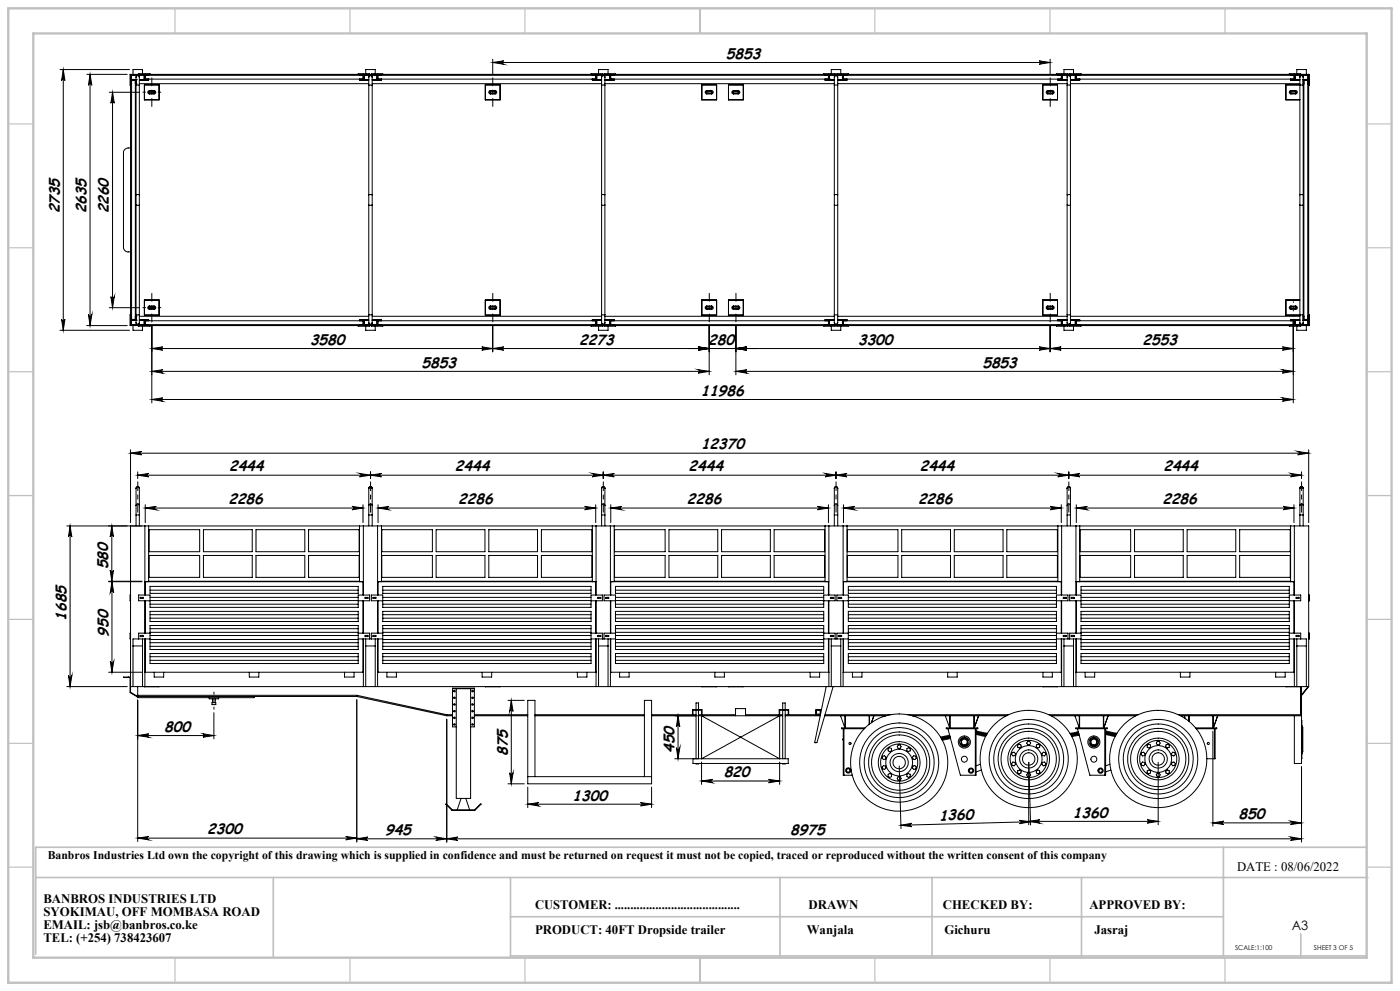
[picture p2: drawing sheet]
<svg xmlns="http://www.w3.org/2000/svg" width="420mm" height="297mm" viewBox="0 0 420 297" stroke-linecap="round" stroke-linejoin="round" font-family="sans-serif">
<defs><g id="words">
<g font-size="4.4">
<text x="217.8" y="17.6">5853</text>
<text x="17.9" y="64" transform="rotate(-90 17.9 64)">2735</text>
<text x="26" y="64" transform="rotate(-90 26 64)">2635</text>
<text x="32.7" y="64" transform="rotate(-90 32.7 64)">2260</text>
<text x="93" y="103.3">3580</text>
<text x="173.8" y="103.3">2273</text>
<text x="212.5" y="103.3">280</text>
<text x="257.4" y="103.3">3300</text>
<text x="342.8" y="103.3">2553</text>
<text x="126.5" y="110.2">5853</text>
<text x="294.7" y="110.2">5853</text>
<text x="210.2" y="118.6">11986</text>
<text x="210.3" y="134.7">12370</text>
<text x="68.7" y="141.3">2444</text>
<text x="136.5" y="141.3">2444</text>
<text x="206.6" y="141.3">2444</text>
<text x="275.9" y="141.3">2444</text>
<text x="349" y="141.3">2444</text>
<text x="68.5" y="151.2">2286</text>
<text x="137.5" y="151.2">2286</text>
<text x="206.1" y="151.2">2286</text>
<text x="275.4" y="151.2">2286</text>
<text x="348.7" y="151.2">2286</text>
<text x="32.5" y="170.7" transform="rotate(-90 32.5 170.7)">580</text>
<text x="20" y="186" transform="rotate(-90 20 186)">1685</text>
<text x="32.5" y="190.8" transform="rotate(-90 32.5 190.8)">950</text>
<text x="49.3" y="219.3">800</text>
<text x="152.3" y="226.6" transform="rotate(-90 152.3 226.6)">875</text>
<text x="202.4" y="225.6" transform="rotate(-90 202.4 225.6)">450</text>
<text x="217.1" y="233">820</text>
<text x="171.8" y="239.9">1300</text>
<text x="281.7" y="245.9" transform="rotate(-2 281.7 245.9)">1360</text>
<text x="321.9" y="245.1">1360</text>
<text x="371.6" y="245.5">850</text>
<text x="62.2" y="250.1">2300</text>
<text x="115.5" y="250.3">945</text>
<text x="237.1" y="250.3">8975</text>
</g>
<g font-size="3.9">
<text x="371.1" y="261">DATE : 08/06/2022</text>
<text x="13" y="270.7">BANBROS INDUSTRIES LTD</text>
<text x="13" y="274.6">SYOKIMAU, OFF MOMBASA ROAD</text>
<text x="160.5" y="272.6">CUSTOMER: ........................................</text>
<text x="242.5" y="272.6">DRAWN</text>
<text x="282.8" y="272.6">CHECKED BY:</text>
<text x="326.8" y="272.6">APPROVED BY:</text>
<text x="13" y="278.4">EMAIL: jsb@banbros.co.ke</text>
<text x="160.5" y="280">PRODUCT: 40FT Dropside trailer</text>
<text x="242.1" y="280">Wanjala</text>
<text x="283.3" y="280">Gichuru</text>
<text x="328.3" y="280">Jasraj</text>
<text x="387.5" y="278.9">A3</text>
<text x="13" y="282.3">TEL: (+254) 738423607</text>
</g>
<text font-size="3.5" x="14.3" y="257.5">Banbros Industries Ltd own the copyright of this drawing which is supplied in confidence and must be returned on request it must not be copied, traced or reproduced without the written consent of this company</text>
<g font-size="2">
<text x="370.5" y="284.7">SCALE:1:100</text>
<text x="394.2" y="284.7">SHEET 3 OF 5</text>
</g>
</g></defs>
<g fill="none" stroke="#000" stroke-width=".3">
<path d="M147.8 17.7v4.7M147.8 18.7h167.2M147.8 18.7l3.3-.5a.51 .51 0 0 0-.5 .5 .51 .51 0 0 0 .5 .6zM311.7 18.2l3.3 .5-3.3 .6a.51 .51 0 0 0 .5-.6 .51 .51 0 0 0-.5-.5zM315 17.7v4.7M18 20.8h20.9M19 20.8v78.2M19 20.8l.5 3.4a.49 .49 0 0 0-.5-.5 .49 .49 0 0 0-.5 .5zM26 22.3h12.2M27 22.3v75.3M27 22.3l.6 3.3a.51 .51 0 0 0-.6-.5 .51 .51 0 0 0-.5 .5zM32.8 27.7h9"/>
<path d="M33.8 27.7l.5 3.2a.51 .51 0 0 0-.5-.4 .51 .51 0 0 0-.5 .4zM33.8 27.7v64.5M39.2 22.3v75.3M39.2 25.5l-.2-3.2h353.8v3.2h-.2M39.2 24.1h.1M39.2 24v1.1h.3M39.3 25.1v-1.1h1.3v71.8h-1.3v-1.1M39.3 23.7h.1M39.4 22.5v1.3h1.4v1.3M40.6 24.1h-1.1v71.6h1.1M40.6 25.1h.2M40.8 23.8h-1.5v-1.3h4v1.4"/>
<path d="M40.8 23.1v2.5M40.8 23.1a.49 .49 0 0 1 .5-.5 .49 .49 0 0 1 .5 .5M40.8 25.1h.1M40.8 23.9h.1M40.8 25.6h1M40.8 25.6v32.8M41.6 22.3v-.2h3.4v.2M41.8 23.1v2.5M41.8 25.6v32.8M41.8 23.9h2.8M41.8 25.1h68.8M42.8 22.1v-1.3h-2.9v1.5"/>
<path d="M43.3 23.7h.1M43.3 25.4h4.4v4.5h-4.4zM43.3 25.5h4.4M43.5 22.3h1.1v.3M43.6 22.3h.1M43.6 23.7v-1.1h65.3v1.1M44.6 22.4h-1.1v1.3h65.5v-1.3h-1.2M44.6 23.7v.3h-2.8M44.8 27.1a.51 .51 0 0 0-.5 .5 .51 .51 0 0 0 .5 .5M44.8 27.4l-.2 .2 .2 .3M44.8 27.9h1.4M44.8 27.4h1.4"/>
<path d="M44.8 27.1h1.4M44.8 28.1h1.4M44.8 27.1v.3M44.8 27.9v.2M46.2 27.4l.2 .1-.2 .4M46.2 27.1a.51 .51 0 0 1 .5 .5 .51 .51 0 0 1-.5 .5M46.2 27.1v.3M46.2 27.9v.2M107.5 22.3v-.2h3.4v.2M107.8 23.7v.3h2.8M107.8 23.9h2.8M108.9 22.3h.1"/>
<path d="M109 22.3h-1.2v.3M109.2 23.7h.1M109.2 23.9v-1.4h3.9v1.4M109.7 22.1v-1.3h2.9v1.3M110.6 23.1v2.5M110.6 23.1a.51 .51 0 0 1 .5-.5 .51 .51 0 0 1 .6 .5M110.6 25.6h1.1M110.6 25.6v32.8M111.4 22.3v-.2h3.4v.2M111.7 23.1v2.5M111.7 25.6v32.8M111.7 23.9h2.7"/>
<path d="M111.7 25.1h68.8M113.1 23.7h.1M113.3 22.3h1.1v.3M113.4 22.3h.1M113.4 23.7v-1.1h65.3v1.1M114.4 22.4h-1.1v1.3h65.5v-1.3h-1.1M114.4 23.7v.3h-2.7M145.6 25.4h4.4v4.5h-4.4zM145.6 25.5h4.4M147.1 27.1a.51 .51 0 0 0-.5 .5 .51 .51 0 0 0 .5 .5M147.1 27.4l-.2 .3 .2 .2M147.1 27.9h1.4"/>
<path d="M147.1 27.4h1.4M147.1 27.1h1.4M147.1 28.1h1.4M147.1 27.1v.3M147.1 27.9v.2M148.5 27.4l.2 .2-.2 .3M148.5 27.1a.51 .51 0 0 1 .5 .5 .51 .51 0 0 1-.5 .5M148.5 27.1v.3M148.5 27.9v.2M177.3 22.3v-.2h3.4v.2M177.7 23.7v.3h2.8M177.7 23.9h2.8"/>
<path d="M178.7 22.3h.1M178.8 22.3h-1.1v.3M179 23.7h.1M179 23.9v-1.4h3.9v1.4M179.6 22.1v-1.3h2.8v1.3M180.5 23.1v2.5M180.5 23.1a.49 .49 0 0 1 .5-.5 .49 .49 0 0 1 .5 .5M180.5 25.6h1M180.5 25.6v32.8M181.2 22.3v-.2h3.4v.2M181.5 23.1v2.5M181.5 25.6v32.8"/>
<path d="M181.5 23.9h2.8M181.5 25.1h68.8M182.9 23.7h.1M183.1 22.3h1.2v.3M183.2 22.3h.1M183.2 23.7v-1.1h65.3v1.1M184.3 22.4h-1.2v1.3h65.6v-1.3h-1.2M184.3 23.7v.3h-2.8M210.5 25.4h4.5v4.5h-4.5zM210.5 25.5h4.5M212.1 27.1a.51 .51 0 0 0-.5 .5 .51 .51 0 0 0 .5 .5M212.1 27.4l-.3 .2 .3 .3"/>
<path d="M212.1 27.1v.3M212.1 27.9v.2M212.1 27.9h1.4M212.1 27.4h1.4M212.1 27.1h1.4M212.1 28.1h1.4M213.5 27.4l.2 .2-.2 .3M213.5 27.1a.51 .51 0 0 1 .5 .5 .51 .51 0 0 1-.5 .5M213.5 27.1v.3M213.5 27.9v.2M218.5 25.4h4.5v4.5h-4.5zM218.5 25.5h4.5"/>
<path d="M220.1 27.4l-.2 .2 .2 .3M220.1 27.1a.51 .51 0 0 0-.5 .5 .51 .51 0 0 0 .5 .5M220.1 27.9h1.3M220.1 27.4h1.3M220.1 27.1h1.3M220.1 28.1h1.3M220.1 27.1v.3M220.1 27.9v.2M221.4 27.4l.3 .3-.3 .2M221.4 27.1a.51 .51 0 0 1 .6 .5 .51 .51 0 0 1-.6 .5M221.4 27.1v.3M221.4 27.9v.2"/>
<path d="M247.1 22.3v-.2h3.4v.2M247.5 23.7v.3h2.8M247.5 23.9h2.8M248.5 22.3h.1M248.7 22.3h-1.2v.3M248.8 23.7h.1M248.8 23.9v-1.4h3.9v1.4M249.4 22.1v-1.3h2.8v1.3M250.3 23.1v2.5M250.3 23.1a.51 .51 0 0 1 .5-.5 .51 .51 0 0 1 .5 .5M250.3 25.6h1M250.3 25.6v32.8"/>
<path d="M251.1 22.3v-.2h3.4v.2M251.3 23.1v2.5M251.3 25.6v32.8M251.3 23.9h2.8M251.3 25.1h68.8M252.7 23.7h.1M252.9 22.3h1.2v.3M253 22.3h.1M253 23.7v-1.1h65.4v1.1M254.1 22.4h-1.2v1.3h65.6v-1.3h-1.1M254.1 23.7v.3h-2.8M312.8 25.4h4.5v4.5h-4.5z"/>
<path d="M312.8 25.5h4.5M314.4 27.4l-.3 .1 .3 .4M314.4 27.1a.51 .51 0 0 0-.5 .5 .51 .51 0 0 0 .5 .5M314.4 27.9h1.3M314.4 27.4h1.3M314.4 27.1h1.3M314.4 28.1h1.3M314.4 27.1v.3M314.4 27.9v.2M315.7 27.4l.2 .1-.2 .4M315.7 27.1a.51 .51 0 0 1 .5 .5 .51 .51 0 0 1-.5 .5M315.7 27.1v.3"/>
<path d="M315.7 27.9v.2M316.9 22.3v-.2h3.5v.2M317.4 23.7v.3h2.7M317.4 23.9h2.7M318.4 22.3h.1M318.5 22.3h-1.1v.3M318.7 23.7h.1M318.7 23.9v-1.4h3.9v1.4M319.2 22.1v-1.3h2.9v1.3M320.1 23.1v2.5M320.1 23.1a.49 .49 0 0 1 .5-.5 .49 .49 0 0 1 .5 .5M320.1 25.6h1"/>
<path d="M320.1 25.6v32.8M320.9 22.3v-.2h3.4v.2M321.1 23.1v2.5M321.1 25.6v32.8M321.1 23.9h2.8M321.1 25.1h68.9M322.6 23.7h.1M322.6 22.5v1.4M322.8 22.3h1.1v.3M322.9 22.3h.1M322.9 23.7v-1.1h65.3v1.1M323.9 22.4h-1.1v1.3h65.5v-1.3h-1.1"/>
<path d="M323.9 23.7v.3h-2.8M385.8 25.5h4.2M386.8 22.3v-.2h3.4v.2M387.2 23.7v.3h2.8M387.2 23.9h2.8M387.3 27.4l-.2 .3 .2 .2M387.3 27.1a.51 .51 0 0 0-.5 .5 .51 .51 0 0 0 .5 .5M387.3 27.9h1.4M387.3 27.4h1.4M387.3 27.1h1.4M387.3 28.1h1.4M387.3 27.1v.3"/>
<path d="M387.3 27.9v.2M388.2 22.3h.1M388.3 22.3h-1.1v.3M388.5 23.7h.1M388.5 23.9v-1.4h3.9v1.3l-1.5 .1M388.7 27.4l.2 .2-.2 .3M388.7 27.1a.51 .51 0 0 1 .5 .5 .51 .51 0 0 1-.5 .5M388.7 27.1v.3M388.7 27.9v.2M389 22.1v-1.3h2.9v1.5M390 23.1v2.5M390 23.1a.49 .49 0 0 1 .5-.5 .49 .49 0 0 1 .4 .5"/>
<path d="M390 25.6h.9M390 25.6v32.8M390 25.4h-4.2v4.5h4.2M390.9 23.1v2.5M390.9 25.6v32.8M390.9 23.9h.1M391 25.1h.1M391 23.8v1.3M391.2 24.1h1.1v71.6h-1.1M392.4 23.8h-1.4v1.3h.2M392.4 23.7h.1M392.5 25.1v-1.1h-1.3v71.8h1.3v-1.1"/>
<path d="M392.6 24.1h.1M392.6 22.3v75.3M392.6 24v1.1h-.3M39.2 44.3h-.7a1.45 1.45 0 0 0-1.5 1.5v28.3a1.45 1.45 0 0 0 1.5 1.4h.7M40.8 58.4v3.1M40.8 58.4h1M41.8 58.4v3.1M110.6 58.4v3.1M110.6 58.4h1.1M111.7 58.4v3.1M180.5 58.4v3.1M180.5 58.4h1"/>
<path d="M181.5 58.4v3.1M250.3 58.4v3.1M250.3 58.4h1M251.3 58.4v3.1M320.1 58.4v3.1M320.1 58.4h1M321.1 58.4v3.1M390 58.4v3.1M390 58.4h.9M390.9 58.4v3.1M40.8 61.5h1M40.8 61.5v32.8"/>
<path d="M41.8 61.5v32.8M110.6 61.5h1.1M110.6 61.5v32.8M111.7 61.5v32.8M180.5 61.5h1M180.5 61.5v32.8M181.5 61.5v32.8M250.3 61.5h1M250.3 61.5v32.8M251.3 61.5v32.8M320.1 61.5h1M320.1 61.5v32.8"/>
<path d="M321.1 61.5v32.8M390 61.5h.9M390 61.5v32.8M390.9 61.5v32.8M18 99h20.9M18.5 95.7a.49 .49 0 0 0 .5 .5 .49 .49 0 0 0 .5-.5l-.5 3.3zM26 97.6h12.2M26.5 94.3a.51 .51 0 0 0 .5 .5 .51 .51 0 0 0 .6-.5l-.6 3.3zM32.8 92.2h9M33.3 88.9a.51 .51 0 0 0 .5 .5 .51 .51 0 0 0 .5-.5l-.5 3.3zM39.2 94.3l-.2 3.3h353.8v-3.3h-.2M39.2 95.7h.1"/>
<path d="M39.3 96.1h.1M39.5 94.7h-.3v1.1M39.9 97.6v1.4h2.9v-1.2M40.6 94.7h.2M40.8 94.3v2.4M40.8 96.7a.49 .49 0 0 0 .5 .5 .49 .49 0 0 0 .5-.5M40.8 96h.1M40.8 94.7h.1M40.8 94.3h1M40.8 94.7v1.4h-1.4v1.3h3.9M41.6 97.6v.2h3.4v-.2M41.8 94.3v2.4"/>
<path d="M41.8 95.8h2.8v.3M41.8 96h2.8M41.8 94.8h68.8M43.3 96.1h.1M43.3 96v1.4h-4v-1.4h1.5M43.3 89.9h4.4v4.6h-4.4zM43.3 94.4h4.4M43.5 97.5v.1M43.6 96.1v1.2h65.3v-1.2M43.6 97.5v.1M44.6 97.4h-1.1v-1.3h65.5v1.3h-1.2M44.6 97.3v.2"/>
<path d="M44.8 92l-.2 .2 .2 .2M44.8 91.7a.49 .49 0 0 0-.5 .5 .49 .49 0 0 0 .5 .5M44.8 92h1.4M44.8 91.7v.3M44.8 92.4v.3M44.8 91.7h1.4M44.8 92.4h1.4M44.8 92.7h1.4M45.5 97.5v23.3M46.2 91.7a.5 .5 0 0 1 .5 .5 .5 .5 0 0 1-.5 .5M46.2 92l.2 .1-.2 .3M46.2 91.7v.3"/>
<path d="M46.2 92.4v.3M107.5 97.6v.2h3.4v-.2M107.8 97.3v.2M107.8 96h2.8M108.9 97.5v.1M109 97.5v.1M109.2 96.1h.1M109.2 96v1.4h3.9v-1.4M109.2 97.4h3.9M109.7 97.8v1.2h2.9v-1.2M110.6 94.3v2.4M110.6 96.7a.51 .51 0 0 0 .5 .5 .51 .51 0 0 0 .6-.5"/>
<path d="M110.6 94.3h1.1M110.6 95.8h-2.8v.3M111.4 97.6v.2h3.4v-.2M111.7 94.3v2.4M111.7 95.8h2.7v.3M111.7 96h2.7M111.7 94.8h68.8M113.1 96.1h.1M113.3 97.5v.1M113.4 96.1v1.2h65.3v-1.2M113.4 97.5v.1M114.4 97.4h-1.1v-1.3h65.5v1.3h-1.1"/>
<path d="M114.4 97.3v.2M145.6 89.9h4.4v4.6h-4.4zM145.6 94.4h4.4M147.1 92l-.2 .2 .2 .2M147.1 91.7a.49 .49 0 0 0-.5 .5 .49 .49 0 0 0 .5 .5M147.1 92h1.4M147.1 91.7h1.4M147.1 92.4h1.4M147.1 92.7h1.4M147.1 91.7v.3M147.1 92.4v.3M147.8 97.5v7.9"/>
<path d="M148.5 91.7a.49 .49 0 0 1 .5 .5 .49 .49 0 0 1-.5 .5M148.5 92l.2 .2-.2 .2M148.5 91.7v.3M148.5 92.4v.3M177.3 97.6v.2h3.4v-.2M177.7 97.3v.2M177.7 96h2.8M178.7 97.5v.1M178.8 97.5v.1M179 96.1h.1M179 96v1.4h4l-.1-1.4M179 97.4h3.9"/>
<path d="M179.6 97.8v1.2h2.8v-1.2M180.5 94.3v2.4M180.5 96.7a.49 .49 0 0 0 .5 .5 .49 .49 0 0 0 .5-.5M180.5 94.3h1M180.5 95.8h-2.8v.3M181.2 97.6v.2h3.4v-.2M181.5 94.3v2.4M181.5 95.8h2.8v.3M181.5 96h2.8M181.5 94.8h68.8M182.9 96.1h.1M183.1 97.5v.1"/>
<path d="M183.2 96.1v1.2h65.3v-1.2M183.2 97.5v.1M184.3 97.4h-1.2v-1.3h65.6v1.3h-1.2M184.3 97.3v.2M210.5 89.9h4.5v4.6h-4.5zM210.5 94.4h4.5M212.1 92l-.3 .2 .3 .2M212.1 91.7a.49 .49 0 0 0-.5 .5 .49 .49 0 0 0 .5 .5M212.1 91.7v.3M212.1 92.4v.3M212.1 92h1.4M212.1 91.7h1.4"/>
<path d="M212.1 92.4h1.4M212.1 92.7h1.4M212.8 97.5v14.8M213.5 91.7a.49 .49 0 0 1 .5 .5 .49 .49 0 0 1-.5 .5M213.5 92l.2 .2-.2 .2M213.5 91.7v.3M213.5 92.4v.3M218.5 89.9h4.5v4.6h-4.5zM218.5 94.4h4.5M220.1 92l-.2 .2 .2 .2M220.1 91.7a.49 .49 0 0 0-.5 .5 .49 .49 0 0 0 .5 .5M220.1 92h1.3"/>
<path d="M220.1 91.7h1.3M220.1 92.4h1.3M220.1 92.7h1.3M220.1 91.7v.3M220.1 92.4v.3M220.8 97.5v14.8M221.4 91.7a.5 .5 0 0 1 .6 .5 .5 .5 0 0 1-.6 .5M221.4 92l.3 .2-.3 .2M221.4 91.7v.3M221.4 92.4v.3M247.1 97.6v.2h3.4v-.2M247.5 97.3v.2"/>
<path d="M247.5 96h2.8M248.5 97.5v.1M248.7 97.5v.1M248.8 96.1h.1M248.8 96v1.4h4l-.1-1.4M248.8 97.4h3.9M249.4 97.8v1.2h2.8v-1.2M250.3 94.3v2.4M250.3 96.7a.51 .51 0 0 0 .5 .5 .51 .51 0 0 0 .5-.5M250.3 94.3h1M250.3 95.8h-2.8v.3M251.1 97.6v.2h3.4v-.2"/>
<path d="M251.3 94.3v2.4M251.3 95.8h2.8v.3M251.3 96h2.8M251.3 94.8h68.8M252.7 96.1h.1M252.9 97.5v.1M253 96.1v1.2h65.4v-1.2M253 97.5v.1M254.1 97.4h-1.2v-1.3h65.6v1.3h-1.1M254.1 97.3v.2M312.8 89.9h4.5v4.6h-4.5zM312.8 94.4h4.5"/>
<path d="M314.4 92l-.3 .1 .3 .3M314.4 91.7a.49 .49 0 0 0-.5 .5 .49 .49 0 0 0 .5 .5M314.4 92h1.3M314.4 91.7h1.3M314.4 92.4h1.3M314.4 92.7h1.3M314.4 91.7v.3M314.4 92.4v.3M315 97.5v7.9M315.7 91.7a.49 .49 0 0 1 .5 .5 .49 .49 0 0 1-.5 .5M315.7 92l.2 .1-.2 .3M315.7 91.7v.3"/>
<path d="M315.7 92.4v.3M316.9 97.6v.2h3.5v-.2M317.4 97.3v.2M317.4 96h2.7M318.4 97.5v.1M318.5 97.5v.1M318.7 96.1h.1M318.7 96v1.4h3.9v-1.4M319.2 97.8v1.2h2.9v-1.2M320.1 94.3v2.4M320.1 96.7a.49 .49 0 0 0 .5 .5 .49 .49 0 0 0 .5-.5M320.1 94.3h1"/>
<path d="M320.1 95.8h-2.7v.3M320.9 97.6v.2h3.4v-.2M321.1 94.3v2.4M321.1 95.8h2.8v.3M321.1 96h2.8M321.1 94.8h68.9M322.6 96.1h.1M322.6 96v1.4h-3.9M322.8 97.5v.1M322.9 96.1v1.2h65.3v-1.2M322.9 97.5v.1M323.9 97.4h-1.1v-1.3h65.5v1.3h-1.1"/>
<path d="M323.9 97.3v.2M385.8 94.4h4.2M386.8 97.6v.2h3.4v-.2M387.2 97.3v.2M387.2 96h2.8M387.3 92l-.2 .2 .2 .2M387.3 91.7a.49 .49 0 0 0-.5 .5 .49 .49 0 0 0 .5 .5M387.3 92h1.4M387.3 91.7h1.4M387.3 92.4h1.4M387.3 92.7h1.4M387.3 91.7v.3"/>
<path d="M387.3 92.4v.3M388 95.7v25.1M388.2 97.5v.1M388.3 97.5v.1M388.5 96.1h.1M388.5 96v1.4h3.9v-1.4h-1.5M388.5 97.4h3.9M388.7 91.7a.49 .49 0 0 1 .5 .5 .49 .49 0 0 1-.5 .5M388.7 92l.2 .2-.2 .2M388.7 91.7v.3M388.7 92.4v.3M390 94.3v2.4"/>
<path d="M390 96.7a.49 .49 0 0 0 .5 .5 .49 .49 0 0 0 .4-.5M390 94.3h.9M390 95.8h-2.8v.3M390 89.9h-4.2v4.6h4.2M390.9 94.3v2.4M390.9 96h.1M391 94.8h.1M391 94.7v1.3M391.2 94.7h-.2v1.4h1.4M391.9 97.6v1.4h-2.9v-1.2M392.3 94.7h.3v1.1M392.4 96.1h.1"/>
<path d="M392.6 95.7h.1M45.5 111.3l3.3-.5a.51 .51 0 0 0-.4 .5 .51 .51 0 0 0 .4 .5zM45.5 104.5h342.5M45.5 119.7h342.5M45.5 104.5l3.3-.5a.49 .49 0 0 0-.4 .5 .49 .49 0 0 0 .4 .4zM45.5 119.7l3.3-.5a.51 .51 0 0 0-.4 .5 .51 .51 0 0 0 .4 .6zM45.5 111.3h167.3M144.5 104l3.3 .5-3.3 .4a.49 .49 0 0 0 .5-.4 .49 .49 0 0 0-.5-.5zM147.8 104.5l3.3-.5a.49 .49 0 0 0-.5 .5 .49 .49 0 0 0 .5 .4zM209.4 110.8l3.4 .5-3.4 .5a.51 .51 0 0 0 .5-.5 .51 .51 0 0 0-.5-.5zM209.4 104l3.4 .5-3.4 .4a.49 .49 0 0 0 .5-.4 .49 .49 0 0 0-.5-.5zM220.8 104.5l3.2-.5a.49 .49 0 0 0-.4 .5 .49 .49 0 0 0 .4 .4z"/>
<path d="M220.8 111.3l3.2-.5a.51 .51 0 0 0-.4 .5 .51 .51 0 0 0 .4 .5zM220.8 111.3h167.2M311.7 104l3.3 .5-3.3 .4a.49 .49 0 0 0 .5-.4 .49 .49 0 0 0-.5-.5zM315 104.5l3.3-.5a.49 .49 0 0 0-.4 .5 .49 .49 0 0 0 .4 .4zM384.7 104l3.3 .5-3.3 .4a.49 .49 0 0 0 .5-.4 .49 .49 0 0 0-.5-.5zM384.7 119.2l3.3 .5-3.3 .6a.51 .51 0 0 0 .5-.6 .51 .51 0 0 0-.5-.5zM384.7 110.8l3.3 .5-3.3 .5a.51 .51 0 0 0 .5-.5 .51 .51 0 0 0-.5-.5zM39.2 134.8v21.8M39.2 135.8h353.4M39.2 135.8l3.3-.5a.51 .51 0 0 0-.5 .5 .51 .51 0 0 0 .5 .5zM389.3 135.3l3.3 .5-3.3 .5a.51 .51 0 0 0 .5-.5 .51 .51 0 0 0-.5-.5zM392.6 134.8v21.8"/>
<path d="M20 157.6h372.6v48.2M21 157.6v48.2M21 157.6l.6 3.3a.51 .51 0 0 0-.6-.5 .51 .51 0 0 0-.5 .5zM33.5 157.6v16.6M33.5 157.6l.5 3.3a.49 .49 0 0 0-.5-.5 .49 .49 0 0 0-.4 .5zM39.2 157.6v49.9l2.1 1.2h65.7l27 5.8h1.7M40.8 151.5v2.8M40.8 146.4a.5 .5 0 0 1 .6-.6 .5 .5 0 0 1 .4 .6M40.8 154.3h1M40.8 151.5a.49 .49 0 0 1 .5-.5 .49 .49 0 0 1 .5 .5M40.8 146.4a.49 .49 0 0 1 .5-.5 .49 .49 0 0 1 .5 .5M40.8 146.4v5.1"/>
<path d="M40.8 154.3v3.3M41.3 141.4v2M41.3 142.4h349.2M41.3 142.4l3.3-.5a.51 .51 0 0 0-.5 .5 .51 .51 0 0 0 .5 .5zM41.8 151.5v2.8M41.8 146.4v5.1M41.8 154.3v3.3M43.5 157.6v20.7M43.6 151.3v5.3M43.6 152.3h65.3M43.6 152.3l3.3-.5a.51 .51 0 0 0-.5 .5 .51 .51 0 0 0 .5 .5zM44.6 157.6v16.7"/>
<path d="M44.7 158.7h15.2v6.6h-15.2zM61 158.7h14.7v6.6h-14.7zM76.8 158.7h14.6v6.6h-14.6zM92.6 158.7h15.1v6.6h-15.1zM105.6 151.8l3.3 .5-3.3 .5a.51 .51 0 0 0 .5-.5 .51 .51 0 0 0-.5-.5zM107.8 157.6v16.7M107.8 141.9l3.4 .5-3.4 .5a.51 .51 0 0 0 .5-.5 .51 .51 0 0 0-.5-.5zM108.9 151.3v5.3M109 157.6v20.7M110.6 151.5v2.8M110.6 146.4a.52 .52 0 0 1 .6-.6 .52 .52 0 0 1 .5 .6M110.6 151.5a.51 .51 0 0 1 .5-.5 .51 .51 0 0 1 .6 .5"/>
<path d="M110.6 154.3h1.1M110.6 146.4a.51 .51 0 0 1 .5-.5 .51 .51 0 0 1 .6 .5M110.6 146.4v5.1M110.6 154.3v3.3M111.2 141.4v2M111.2 142.4l3.2-.5a.51 .51 0 0 0-.4 .5 .51 .51 0 0 0 .4 .5zM111.7 151.5v2.8M111.7 146.4v5.1M111.7 154.3v3.3M113.3 157.6v20.7M113.4 152.3h65.3M113.4 151.3v5.3"/>
<path d="M113.4 152.3l3.3-.5a.51 .51 0 0 0-.5 .5 .51 .51 0 0 0 .5 .5zM114.4 157.6v16.7M114.5 158.7h15.2v6.6h-15.2zM130.8 158.7h14.7v6.6h-14.7zM146.6 158.7h14.7v6.6h-14.7zM162.4 158.7h15.2v6.6h-15.2zM175.4 151.8l3.3 .5-3.3 .5a.51 .51 0 0 0 .5-.5 .51 .51 0 0 0-.5-.5zM177.7 141.9l3.3 .5-3.3 .5a.51 .51 0 0 0 .5-.5 .51 .51 0 0 0-.5-.5zM177.7 157.6v16.7M178.7 151.3v5.3M178.8 157.6v20.7M180.5 151.5v2.8"/>
<path d="M180.5 146.4a.51 .51 0 0 1 .5-.6 .51 .51 0 0 1 .5 .6M180.5 151.5a.49 .49 0 0 1 .5-.5 .49 .49 0 0 1 .5 .5M180.5 154.3h1M180.5 146.4a.49 .49 0 0 1 .5-.5 .49 .49 0 0 1 .5 .5M180.5 146.4v5.1M180.5 154.3v3.3M181 141.4v2M181 142.4l3.3-.5a.51 .51 0 0 0-.5 .5 .51 .51 0 0 0 .5 .5zM181.5 151.5v2.8M181.5 146.4v5.1M181.5 154.3v3.3M183.1 157.6v20.7"/>
<path d="M183.2 152.3h65.3M183.2 151.3v5.3M183.2 152.3l3.3-.5a.51 .51 0 0 0-.5 .5 .51 .51 0 0 0 .5 .5zM184.3 157.6v16.7M184.4 158.7h15.1v6.6h-15.1zM200.7 158.7h14.6v6.6h-14.6zM216.5 158.7h14.6v6.6h-14.6zM232.2 158.7h15.2v6.6h-15.2zM245.3 151.8l3.2 .5-3.2 .5a.51 .51 0 0 0 .4-.5 .51 .51 0 0 0-.4-.5zM247.5 157.6v16.7M247.5 141.9l3.3 .5-3.3 .5a.51 .51 0 0 0 .5-.5 .51 .51 0 0 0-.5-.5zM248.5 151.3v5.3"/>
<path d="M248.7 157.6v20.7M250.3 151.5v2.8M250.3 146.4a.52 .52 0 0 1 .5-.6 .52 .52 0 0 1 .5 .6M250.3 154.3h1M250.3 151.5a.51 .51 0 0 1 .5-.5 .51 .51 0 0 1 .5 .5M250.3 146.4a.51 .51 0 0 1 .5-.5 .51 .51 0 0 1 .5 .5M250.3 146.4v5.1M250.3 154.3v3.3M250.8 141.4v2M250.8 142.4l3.3-.5a.51 .51 0 0 0-.5 .5 .51 .51 0 0 0 .5 .5zM251.3 151.5v2.8M251.3 146.4v5.1"/>
<path d="M251.3 154.3v3.3M252.9 157.6v20.7M253 152.3l3.4-.5a.51 .51 0 0 0-.5 .5 .51 .51 0 0 0 .5 .5zM253 152.3h65.4M253 151.3v5.3M254.1 157.6v16.7M254.2 158.7h15.2v6.6h-15.2zM270.5 158.7h14.7v6.6h-14.7zM286.3 158.7h14.6v6.6h-14.6zM302 158.7h15.2v6.6h-15.2zM315.1 151.8l3.3 .5-3.3 .5a.51 .51 0 0 0 .5-.5 .51 .51 0 0 0-.5-.5zM317.3 141.9l3.3 .5-3.3 .5a.51 .51 0 0 0 .5-.5 .51 .51 0 0 0-.5-.5z"/>
<path d="M317.4 157.6v16.7M318.4 151.3v5.3M318.5 157.6v20.7M320.1 151.5v2.8M320.1 146.4a.51 .51 0 0 1 .6-.6 .51 .51 0 0 1 .4 .6M320.1 154.3h1M320.1 151.5a.49 .49 0 0 1 .5-.5 .49 .49 0 0 1 .5 .5M320.1 146.4a.49 .49 0 0 1 .5-.5 .49 .49 0 0 1 .5 .5M320.1 146.4v5.1M320.1 154.3v3.3M320.6 141.4v2M320.6 142.4l3.3-.5a.51 .51 0 0 0-.4 .5 .51 .51 0 0 0 .4 .5z"/>
<path d="M321.1 151.5v2.8M321.1 146.4v5.1M321.1 154.3v3.3M322.8 157.6v20.7M322.9 152.3l3.3-.5a.51 .51 0 0 0-.5 .5 .51 .51 0 0 0 .5 .5zM322.9 152.3h65.3M322.9 151.3v5.3M323.9 157.6v16.7M324 158.7h15.2v6.6h-15.2zM340.4 158.7h14.6v6.6h-14.6zM356.1 158.7h14.6v6.6h-14.6zM371.9 158.7h15.2v6.6h-15.2z"/>
<path d="M384.9 151.8l3.3 .5-3.3 .5a.51 .51 0 0 0 .5-.5 .51 .51 0 0 0-.5-.5zM387.2 157.6v16.7M387.2 141.9l3.3 .5-3.3 .5a.51 .51 0 0 0 .4-.5 .51 .51 0 0 0-.4-.5zM388.2 151.3v5.3M388.3 157.6v20.7M390 151.5v2.8M390 146.4a.51 .51 0 0 1 .5-.6 .51 .51 0 0 1 .4 .6M390 154.3h.9M390 151.5a.49 .49 0 0 1 .5-.5 .49 .49 0 0 1 .4 .5M390 146.4a.49 .49 0 0 1 .5-.5 .49 .49 0 0 1 .4 .5M390 146.4v5.1M390 154.3v3.3"/>
<path d="M390.5 141.4v2M390.9 151.5v2.8M390.9 146.4v5.1M390.9 154.3v3.3M32.6 174.2h10M32.6 174.3h10M33.1 170.9a.49 .49 0 0 0 .4 .5 .49 .49 0 0 0 .5-.5l-.5 3.3zM33.6 174.3l.5 3.3a.51 .51 0 0 0-.5-.4 .51 .51 0 0 0-.5 .4zM33.6 174.3v27.2M39.2 178.3v1.8M42.1 179h.8l.1 .2-.9 .1zM43.5 174.3h1.1"/>
<path d="M43.6 178.3v-4h65.3v4M44.6 174.2h63.2M44.7 166.5h15.2v6.5h-15.2zM45 179h62.5M45 175.8h62.5v2h-62.5zM45 180h62.5M45 176.9h62.5M61 166.5h14.7v6.5h-14.7zM76.8 166.5h14.6v6.5h-14.6zM92.6 166.5h15.1v6.5h-15.1zM107.8 174.3h1.2M109.5 179.1l.9-.1 .1 .2-1 .1z"/>
<path d="M111.8 179.1l1-.1 .1 .3h-1zM113.3 174.3h1.1M113.4 178.3v-4h65.3v4M114.4 174.2h63.3M114.5 166.5h15.2v6.5h-15.2zM114.8 179h62.5M114.8 175.8h62.5v2h-62.5zM114.8 180h62.5M114.8 176.9h62.5M130.8 166.5h14.7v6.5h-14.7zM146.6 166.5h14.7v6.5h-14.7zM162.4 166.5h15.2v6.5h-15.2z"/>
<path d="M177.7 174.3h1.1M179.3 179.1l.9-.1 .1 .3h-.9zM181.7 179.1l1 .1-.1 .1h-.9zM183.1 174.3h1.2M183.2 178.3v-4h65.3v4M184.3 174.2h63.2M184.4 166.5h15.1v6.5h-15.1zM184.6 179h62.5M184.6 175.8h62.5v2h-62.5zM184.6 180h62.5M184.6 176.9h62.5M200.7 166.5h14.6v6.5h-14.6z"/>
<path d="M216.5 166.5h14.6v6.5h-14.6zM232.2 166.5h15.2v6.5h-15.2zM247.5 174.3h1.2M249.1 179.1l.9-.1 .2 .2-1 .1zM251.5 179h.9l.1 .2-1 .1zM252.9 174.3h1.2M253 178.3v-4h65.4v4M254.1 174.2h63.3M254.2 166.5h15.2v6.5h-15.2zM254.5 179h62.4M254.5 175.8h62.4v2h-62.4zM254.5 180h62.4"/>
<path d="M254.5 176.9h62.4M270.5 166.5h14.7v6.5h-14.7zM286.3 166.5h14.6v6.5h-14.6zM302 166.5h15.2v6.5h-15.2zM317.4 174.3h1.1M318.9 179.1l1-.1 .1 .3h-1zM321.3 179.1l1-.1v.3h-.9zM322.8 174.3h1.1M322.9 178.3v-4h65.3v4M323.9 174.2h63.3M324 166.5h15.2v6.5h-15.2zM324.3 179h62.5"/>
<path d="M324.3 175.8h62.5v2h-62.5zM324.3 180h62.5M324.3 176.9h62.5M340.4 166.5h14.6v6.5h-14.6zM356.1 166.5h14.6v6.5h-14.6zM371.9 166.5h15.2v6.5h-15.2zM387.2 174.3h1.1M388.8 179.1l1 .1-.1 .1h-.9zM392.6 178.3h.2v1.8h-.2M33.1 198.2a.51 .51 0 0 0 .5 .5 .51 .51 0 0 0 .5-.5l-.5 3.3zM39.2 189.8v1.7M39.9 193.6h2.9"/>
<path d="M42.1 190.5l.8-.1 .1 .3-.9 .1zM42.8 191.5v14.3M43.5 180.1v9.7M43.5 191.5v14.3M43.6 180.1v9.7M43.6 191.5v10M45 180.1h-3.4v-1.8h3.4v3.7h62.5v-3.7h3.4v1.8h-3.4M45 189.8h-3.4v1.7M45 190.5h62.5M45 183.2h62.5v3.1h-62.5zM45 195.9h62.5v3h-62.5zM45 197.9h62.5"/>
<path d="M45 191.7h62.5v3h-62.5zM45 193.7h62.5M45 189.5h62.5M45 188.4h62.5M45 185.3h62.5M45 192.6h62.5M45 181.1h62.5M45 196.8h62.5M45 184.2h62.5M107.5 189.8h3.4v1.7M108.9 180.1v9.7M108.9 191.5v10"/>
<path d="M109 180.1v9.7M109 191.5v14.3M109.5 190.5l.8-.1 .2 .3-1 .1zM109.7 193.6h2.9M109.7 191.5v14.3M111.8 190.5l.9-.1 .2 .3-1 .1zM112.6 191.5v14.3M113.3 180.1v9.7M113.3 191.5v14.3M113.4 180.1v9.7M113.4 191.5v10M114.8 180.1h-3.4v-1.8h3.4v3.7h62.5v-3.7h3.4v1.8h-3.4"/>
<path d="M114.8 189.8h-3.4v1.7M114.8 190.5h62.5M114.8 183.2h62.5v3.1h-62.5zM114.8 195.9h62.5v3h-62.5zM114.8 197.9h62.5M114.8 191.7h62.5v3h-62.5zM114.8 193.7h62.5M114.8 189.5h62.5M114.8 188.4h62.5M114.8 185.3h62.5M114.8 192.6h62.5M114.8 181.1h62.5"/>
<path d="M114.8 196.8h62.5M114.8 184.2h62.5M177.3 189.8h3.4v1.7M178.7 180.1v9.7M178.7 191.5v10M178.8 180.1v9.7M178.8 191.5v14.3M179.3 190.5l.9-.1 .1 .3-.9 .1zM179.6 193.6h2.8M179.6 191.5v14.3M181.7 190.5l.8-.1 .2 .2-.1 .2h-.9zM182.4 191.5v14.3"/>
<path d="M183.1 180.1v9.7M183.1 191.5v14.3M183.2 180.1v9.7M183.2 191.5v10M184.6 180.1h-3.4v-1.8h3.4v3.7h62.5v-3.7h3.4v1.8h-3.4M184.6 189.8h-3.4v1.7M184.6 190.5h62.5M184.6 183.2h62.5v3.1h-62.5zM184.6 195.9h62.5v3h-62.5zM184.6 197.9h62.5M184.6 191.7h62.5v3h-62.5zM184.6 193.7h62.5"/>
<path d="M184.6 189.5h62.5M184.6 188.4h62.5M184.6 185.3h62.5M184.6 192.6h62.5M184.6 181.1h62.5M184.6 196.8h62.5M184.6 184.2h62.5M247.1 189.8h3.4v1.7M248.5 180.1v9.7M248.5 191.5v10M248.7 180.1v9.7M248.7 191.5v14.3"/>
<path d="M249.1 190.5l.9-.1 .2 .3-1 .1zM249.4 193.6h2.8M249.4 191.5v14.3M251.5 190.5l.8-.1 .2 .3-1 .1zM252.2 191.5v14.3M252.9 180.1v9.7M252.9 191.5v14.3M253 180.1v9.7M253 191.5v10M254.5 180.1h-3.4v-1.8h3.4v3.7h62.4v-3.7h3.5v1.8h-3.5M254.5 189.8h-3.4v1.7M254.5 190.5h62.4"/>
<path d="M254.5 183.2h62.4v3.1h-62.4zM254.5 195.9h62.4v3h-62.4zM254.5 197.9h62.4M254.5 191.7h62.4v3h-62.4zM254.5 193.7h62.4M254.5 189.5h62.4M254.5 188.4h62.4M254.5 185.3h62.4M254.5 192.6h62.4M254.5 181.1h62.4M254.5 196.8h62.4M254.5 184.2h62.4"/>
<path d="M316.9 189.8h3.5v1.7M318.4 180.1v9.7M318.4 191.5v10M318.5 180.1v9.7M318.5 191.5v14.3M318.9 190.5l.9-.1 .2 .3-1 .1zM319.2 193.6h2.9M319.2 191.5v14.3M321.3 190.5l.9-.1 .1 .3-.9 .1zM322.1 191.5v14.3M322.8 180.1v9.7M322.8 191.5v14.3"/>
<path d="M322.9 180.1v9.7M322.9 191.5v10M324.3 180.1h-3.4v-1.8h3.4v3.7h62.5v-3.7h3.4v1.8h-3.4M324.3 189.8h-3.4v1.7M324.3 183.2h62.5v3.1h-62.5zM324.3 191.7h62.5v3h-62.5zM324.3 195.9h62.5v3h-62.5zM324.3 190.5h62.5M324.3 197.9h62.5M324.3 193.7h62.5M324.3 189.5h62.5M324.3 188.4h62.5"/>
<path d="M324.3 185.3h62.5M324.3 192.6h62.5M324.3 181.1h62.5M324.3 196.8h62.5M324.3 184.2h62.5M386.8 189.8h3.4v1.7M388.2 180.1v9.7M388.2 191.5v10M388.3 180.1v9.7M388.3 191.5v14.3M388.8 190.5l.8-.1 .2 .2-.1 .2h-.9zM389 193.6h2.9"/>
<path d="M389 191.5v14.3M392.6 189.8h.2v1.7h-.2M20 205.8h18.2M20.5 202.5a.51 .51 0 0 0 .5 .4 .51 .51 0 0 0 .6-.4l-.6 3.3zM32.6 201.5h10M38.5 202.9h-1.5l1.5 .2M38.5 203.1h.5v4.5l2.3 1.3M38.5 202.9h.7M38.5 202.9v.2M39.2 205.8h353.4M39.9 205.8v-14.3h5.1v-4h62.5v4h7.3v-4h62.5v4h7.3v-4h62.5v4h7.4v-4h62.4v4h7.4v-4h62.5v4h5.1v14.3M41.3 205.8v3.3h34.9v-.4"/>
<path d="M41.3 208.4h65.8l27 5.8h1.6M41.3 209.7v42.5M43.3 205.8h.1M43.5 201.5h65.5M46.2 201.5v1.4h2.9v-1.4M47.6 205.8h.1M47.7 205.8h.1M60.9 219.9l3.3 .5-3.3 .5a.51 .51 0 0 0 .5-.5 .51 .51 0 0 0-.5-.5zM62.8 209.1v.3h2.8v-.3M63.6 210.6h1.1v.6h-1.1zM63.7 209.4v1.2M64.2 213.6v7.8"/>
<path d="M64.6 209.4v1.2M74.8 201.5v1.4h2.8v-1.4M103.4 201.5v1.4h2.8v-1.4M107 209.7v42.7M113.3 201.5h65.5M116.1 201.5v1.4h2.8v-1.4M134 215.5v36.9M135.7 206.4h6.6M136.9 217.8h-1.2v-11.6h6.6v11.6h-1.1M136.9 206.4v32.9h4.3v-32.9M142.3 214.5h16M142.3 214.2h16"/>
<path d="M144.6 201.5v1.4h2.9v-1.4M145.6 205.8h.1M145.7 205.8h.1M149.9 205.8h.1M150 205.8h.1M152.4 209.9h4.9M153.4 209.9v25M153.4 209.9l.5 3.3a.51 .51 0 0 0-.5-.5 .51 .51 0 0 0-.5 .5zM160.5 214.5h32.8M160.5 214.2h32.8M173.2 201.5v1.4h2.9v-1.4M183.1 201.5h65.6"/>
<path d="M185.9 201.5v1.4h2.8v-1.4M195.5 214.5h13.9M195.5 214.2h13.3M203.4 214.5v12.9M203.4 214.5l.5 3.3a.51 .51 0 0 0-.5-.5 .51 .51 0 0 0-.5 .5zM207.8 212.7h2.8v1.4l-.1-1.3h-2.6l-.1 1.3zM208.8 212.7v-2h.7v2M208.8 212.8v14.6M209.5 214.5h25.3M209.5 212.8v14.6M209.5 214.2h11.2M210.5 214.5l11.7 6.4-11.7 6.5z"/>
<path d="M210.5 205.8h.1M210.7 205.8h.1M214.5 201.5v1.4h2.8v-1.4M214.8 205.8h.1M215 205.8h.1M218.5 205.8h.1M218.7 205.8h.1M220.7 214.5v-2.1h3v2.1M222.8 205.8h.1M223 205.8h.1M223.7 214.2h11.1M233.8 212.7h2.8v1.4l-.1-1.3h-2.6l-.1 1.3z"/>
<path d="M234.8 212.7v-2h.7v2M234.8 212.8v14.6M235.5 214.5h10.6M235.5 212.8v14.6M235.5 214.2h10.6l-1.6 8.4M243 201.5v1.4h2.9v-1.4M244.9 212.8h1.2v1.2h-1.2zM247.4 214.5h18.3M247.5 214.2h19.8M247.9 205.8l-1.7 8.2v-1.3h-1.4v1.5M249.9 205.8l-4.8 16.8h-.6M252.2 214.5l1.3 3.7v-3.7"/>
<path d="M252.9 201.5h65.6M253 218.4v13.9h2.7M253.2 218.4v13.9M253.6 214.5v3.7M255.7 201.5v1.4h2.9v-1.4M259.5 218.2h-7v.2h6.8M260.7 214.5v2.6M260.8 214.5v2.5M262.1 214.5l-.7 2.1M262.2 214.5l-.8 2.1M272.2 214.2h30.4M273.8 214.5h28.1"/>
<path d="M283.6 214.5l1.3 3.7v-3.7M283.9 218.2h9.4v.2h-9.4zM284.3 201.5v1.4h2.9v-1.4M284.4 218.4l3.7 13.9h4.7v-13.9M285 214.5v3.7M292.2 214.5v3.7M292.3 214.5v3.7l1.3-3.7M292.6 218.4v13.9M292.8 219.7l3 .7M292.8 219.4l3.3 .7M292.8 219l3.4 .8M312.8 205.8h.1"/>
<path d="M312.9 201.5v1.4h2.8v-1.4M313 205.8h.1M314.6 214.2h26.9M315.3 214.5h25.4M317.1 205.8h.1M317.3 205.8h.1M322.5 214.5l1.3 3.7v-3.7M322.8 218.2h9.4v.2h-9.4zM322.8 201.5h65.5M323.3 218.4l3.7 13.9h4.7v-13.9M323.5 219.3l-2.5 .5M323.6 219.6l-2.4 .5"/>
<path d="M323.7 220l-2.3 .4M323.9 214.5v3.7M325.5 201.5v1.4h2.9v-1.4M331 214.5v3.7M331.1 214.5v3.7l1.4-3.7M331.4 218.4v13.9M331.7 219.7l3 .7zM331.7 219.4l3.2 .7zM331.7 219l3.4 .8M354.1 201.5v1.4h2.9v-1.4M354.2 214.5h36.3M355.3 214.5l.3 .9"/>
<path d="M356.6 214.5v1.6M356.8 214.5v1.7M358.7 218.2h6.3v.2h-6.1M363.9 214.5v3.7M363.9 219.1v28.5M364 214.5v3.7l1.3-3.7M364.3 218.4v9M364.5 218.4v9h-2.4M382.7 201.5v1.4h2.9v-1.4M385.8 205.8h.1M385.9 205.8h.1M390.1 205.8h.1"/>
<path d="M390.2 205.8v8.4M390.3 205.8v8.4h-36.8M390.5 205.8v2.4M390.5 216l.1 1.4 .2 .7v7.1l-.3 2.2M390.5 217.4l.2 .7v7.1l-.2 .8M392.4 205.8l-2.1 2.6M392.6 205.8l-2.1 2.7v20.3h-2.2v-14.3M41.3 220.4h22.9M41.3 220.4l3.3-.5a.51 .51 0 0 0-.5 .5 .51 .51 0 0 0 .5 .5zM138.3 239.3l-1.1 3.4M139.7 239.3l1.2 3.4M152.4 234.9h4.9"/>
<path d="M152.9 231.6a.51 .51 0 0 0 .5 .5 .51 .51 0 0 0 .5-.5l-.5 3.3zM158.3 232.8h37.2M158.3 235.9v6.1M160.5 232.8v-22.9h-2.2v25h37.2v-25h-2.2v22.9M195.5 235.9v6.1M202.4 227.4h34.1v1.4h-28.6v-1.4M202.9 224.1a.51 .51 0 0 0 .5 .5 .51 .51 0 0 0 .5-.5l-.5 3.3zM208.8 228.8h.7M210.5 228.4v6.7M210.5 234.1h23.4M210.5 234.1l3.2-.5a.51 .51 0 0 0-.4 .5 .51 .51 0 0 0 .4 .5zM222.2 220.9l11.7-6.4v12.9z"/>
<path d="M230.6 233.6l3.3 .5-3.3 .5a.51 .51 0 0 0 .5-.5 .51 .51 0 0 0-.5-.5zM233.9 228.4v6.7M234.8 228.8h.7M244.5 222.6h.1M253 221.3v.5M264.8 226.6l.6-.1 .4 .4-.2 .6-.6 .1-.4-.4zM265 229.4l.6 .2 .2 .5-.4 .5-.6-.1-.2-.6zM266.4 224.4l.5-.3 .5 .2 .1 .6-.5 .4-.5-.3zM266.5 232.1l.5-.3 .5 .4-.1 .6-.5 .2-.5-.3zM269.5 223.3h.6l.2 .5-.2 .5h-.6l-.3-.5zM269.5 232.8h.6l.2 .5-.2 .5h-.6l-.3-.5zM269.8 229.5l.5 18.9"/>
<path d="M272 232.2l.5-.4 .5 .3 .1 .6-.5 .3-.5-.2zM272.1 224.3l.5-.2 .5 .3-.1 .6-.5 .3-.5-.4zM273.9 229.6l.6-.2 .4 .5-.2 .6-.6 .1-.4-.5zM274.1 226.5l.6 .1 .2 .6-.4 .4-.6-.1-.2-.6zM284.9 220.3l-2.7 .6M285 220.7l-2.6 .5M285.1 221l-2.6 .5M285.2 221.3l-2.5 .6M288.6 221.5a1.18 1.18 0 0 1 1.7 .3v1.2a1.14 1.14 0 0 1-2 0v-1.2zM292.8 220.1l2.9 .6M294.1 229.1l-1.3 .4M294.4 230.8l-1.6 .5"/>
<path d="M303.7 225.6l.5-.2 .5 .5-.2 .5-.6 .2-.4-.5zM303.9 228.4l.6 .1 .2 .6-.5 .4-.5-.1-.2-.6zM305.3 223.4l.5-.4 .5 .3 .1 .5-.5 .4-.6-.3zM305.3 231l.6-.3 .5 .4-.1 .6-.5 .2-.5-.3zM308.3 231.7h.6l.3 .5-.3 .6h-.6l-.3-.6zM308.3 222.2h.6l.3 .5-.3 .5h-.6l-.3-.5zM310.9 231.1l.5-.4 .5 .3 .1 .6-.5 .3-.6-.2zM310.9 223.3l.6-.3 .5 .4-.1 .5-.5 .3-.5-.4zM312.7 228.5l.6-.1 .4 .4-.2 .6-.5 .1-.4-.4zM313 225.4l.5 .2 .2 .5-.4 .5-.6-.2-.1-.5zM323.7 220.3l-2.1 .5M327.2 221.7a1.17 1.17 0 0 1 2 .1v1.2a1.17 1.17 0 0 1-2.1 0z"/>
<path d="M331.7 220.1l2.8 .6M333 229.1l-1.3 .4M333.3 230.8l-1.6 .5M342.3 228.8l.5-.4 .5 .1 .2 .6-.4 .4-.6-.1zM342.5 225.6l.6-.2 .4 .5-.2 .5-.5 .2-.5-.5zM344.1 223.4l.5-.4 .5 .3 .1 .5-.5 .4-.5-.3zM344.2 231l.5-.3 .5 .4-.1 .6-.5 .2-.5-.3zM347.2 231.7h.6l.3 .5-.3 .6h-.6l-.3-.6zM347.2 222.2h.6l.3 .5-.3 .5h-.6l-.3-.5zM347.5 228.5v18.7M349.7 231.1l.5-.4 .6 .3v.6l-.5 .3-.5-.2zM349.8 223.3l.5-.3 .5 .4v.5l-.6 .3-.5-.4z"/>
<path d="M351.6 228.5l.6-.1 .4 .4-.2 .6-.6 .1-.4-.4zM351.8 225.4l.6 .2 .2 .5-.4 .5-.6-.2-.2-.5zM390.5 223h.2M390.5 220.4h.2M390.5 229.8v22.6M41.3 251.2h65.7M41.3 251.2l3.3-.5a.51 .51 0 0 0-.5 .5 .51 .51 0 0 0 .5 .5zM103.7 250.7l3.3 .5-3.3 .5a.51 .51 0 0 0 .5-.5 .51 .51 0 0 0-.5-.5zM107 251.4l3.3-.5a.51 .51 0 0 0-.5 .5 .51 .51 0 0 0 .5 .5zM107 251.4h283.5M130.7 250.9l3.3 .5-3.3 .5a.51 .51 0 0 0 .5-.5 .51 .51 0 0 0-.5-.5zM133.7 241h.2l1.8 1.7h6.7l1.7-1.7h.3l-1.9 1.9h-6.9z"/>
<path d="M134 251.4l3.3-.5a.51 .51 0 0 0-.5 .5 .51 .51 0 0 0 .5 .5zM158.3 241l3.3-.5a.51 .51 0 0 0-.5 .5 .51 .51 0 0 0 .5 .5zM158.3 241h37.2M192.2 240.5l3.3 .5-3.3 .5a.51 .51 0 0 0 .5-.5 .51 .51 0 0 0-.5-.5zM270.3 247.3l3.2-.6a.51 .51 0 0 0-.4 .6 .51 .51 0 0 0 .5 .5zM305.8 245.8l3.3 .5-3.2 .6a.51 .51 0 0 0 .4-.6 .51 .51 0 0 0-.5-.5zM308.6 246.2l3.3-.5a.51 .51 0 0 0-.5 .5 .51 .51 0 0 0 .5 .5zM308.6 247.2v-18.7l.6 18.8M308.6 246.2h38.9M309.1 246.3l-38.8 1M344.2 245.7l3.3 .5-3.3 .5a.51 .51 0 0 0 .4-.5 .51 .51 0 0 0-.4-.5zM363.9 246.6h26.6"/>
<path d="M363.9 246.6l3.3-.5a.51 .51 0 0 0-.5 .5 .51 .51 0 0 0 .5 .5zM387.2 246.1l3.3 .5-3.3 .5a.51 .51 0 0 0 .4-.5 .51 .51 0 0 0-.4-.5zM387.2 250.9l3.3 .5-3.3 .5a.51 .51 0 0 0 .4-.5 .51 .51 0 0 0-.4-.5z"/>
<circle cx="136.3" cy="213.1" r=".22"/>
<circle cx="136.3" cy="217.1" r=".22"/>
<circle cx="136.3" cy="211.1" r=".22"/>
<circle cx="136.3" cy="207.1" r=".24"/>
<circle cx="136.3" cy="209.1" r=".24"/>
<circle cx="136.3" cy="215.1" r=".24"/>
<circle cx="141.7" cy="211.1" r=".23"/>
<circle cx="141.7" cy="213.1" r=".23"/>
<circle cx="141.7" cy="217.1" r=".22"/>
<circle cx="141.7" cy="215.1" r=".22"/>
<circle cx="141.7" cy="209.1" r=".22"/>
<circle cx="141.7" cy="207.1" r=".22"/>
<circle cx="254.5" cy="230.9" r=".78"/>
<circle cx="254.5" cy="230.9" r=".51"/>
<circle cx="255" cy="222.8" r=".31"/>
<circle cx="269.7" cy="228.5" r="6.3"/>
<circle cx="269.7" cy="228.5" r="5.6"/>
<circle cx="269.7" cy="228.5" r="2.73"/>
<circle cx="269.7" cy="228.5" r="9.2"/>
<circle cx="269.8" cy="228.5" r="11.9"/>
<circle cx="269.8" cy="228.6" r="8.3"/>
<circle cx="269.8" cy="228.6" r="4"/>
<circle cx="269.8" cy="228.6" r="1.86"/>
<circle cx="269.8" cy="228.5" r="10.5"/>
<circle cx="269.8" cy="228.5" r="14.6"/>
<circle cx="289.3" cy="222.4" r="1.81"/>
<circle cx="289.3" cy="222.4" r=".86"/>
<circle cx="289.3" cy="222.4" r="1.43"/>
<circle cx="289.3" cy="227.5" r=".88"/>
<circle cx="291.3" cy="231" r=".79"/>
<circle cx="291.3" cy="231" r=".52"/>
<circle cx="308.6" cy="227.5" r="14.6"/>
<circle cx="308.6" cy="227.5" r="10.5"/>
<circle cx="308.6" cy="227.5" r="8.3"/>
<circle cx="308.6" cy="227.5" r="11.9"/>
<circle cx="308.6" cy="227.4" r="4"/>
<circle cx="308.6" cy="227.5" r="1.85"/>
<circle cx="308.6" cy="227.5" r="9.2"/>
<circle cx="308.6" cy="227.5" r="5.6"/>
<circle cx="308.6" cy="227.5" r="6.3"/>
<circle cx="308.6" cy="227.5" r="2.72"/>
<circle cx="328.2" cy="222.4" r="1.43"/>
<circle cx="328.2" cy="227.5" r=".89"/>
<circle cx="328.2" cy="222.4" r=".85"/>
<circle cx="328.2" cy="222.4" r="1.81"/>
<circle cx="330.2" cy="231" r=".52"/>
<circle cx="330.2" cy="231" r=".78"/>
<circle cx="347.5" cy="227.5" r="9.2"/>
<circle cx="347.5" cy="227.5" r="5.6"/>
<circle cx="347.5" cy="227.5" r="6.3"/>
<circle cx="347.5" cy="227.5" r="2.72"/>
<circle cx="347.5" cy="227.5" r="8.3"/>
<circle cx="347.5" cy="227.5" r="11.9"/>
<circle cx="347.5" cy="227.5" r="4"/>
<circle cx="347.5" cy="227.5" r="1.86"/>
<circle cx="347.5" cy="227.5" r="14.6"/>
<circle cx="347.5" cy="227.5" r="10.5"/>
<circle cx="362.5" cy="222.8" r=".3"/>
</g>
<path d="M42.9 27.6h5.3M42.9 92.2h5.3" fill="none" stroke="#000" stroke-width=".3" stroke-dasharray="15.2 1.3 1.3 1.3" stroke-dashoffset="14.5"/>
<path d="M45.6 31.9v-8.6M147.8 31.9v-8.6M315.1 31.9v-8.6M45.6 96.5v-8.6M147.8 96.5v-8.6M212.8 96.5v-8.6M220.8 96.5v-8.6M315.1 96.5v-8.6" fill="none" stroke="#000" stroke-width=".3" stroke-dasharray="15.2 1.3 1.3 1.3" stroke-dashoffset="12.9"/>
<path d="M388 94.7v-4.3" fill="none" stroke="#000" stroke-width=".3" stroke-dasharray="15.2 1.3 1.3 1.3" stroke-dashoffset="15"/>
<path d="M41.3 153.5v-9.1M111.2 153.5v-9.1M181 153.5v-9.1M250.8 153.5v-9.1M320.7 153.5v-9.1M390.5 153.5v-9.1" fill="none" stroke="#000" stroke-width=".3" stroke-dasharray="15.2 1.3 1.3 1.3" stroke-dashoffset="12.6"/>
<path d="M64.2 212.6v-5.2" fill="none" stroke="#000" stroke-width=".3" stroke-dasharray="15.2 1.3 1.3 1.3" stroke-dashoffset="14.6"/>
<g fill="none" stroke="#c0c0c0" stroke-width=".35">
<path d="M52.5 2.5v7.5M105 2.5v7.5M157.5 2.5v7.5M210 2.5v7.5M262.5 2.5v7.5M315 2.5v7.5M367.5 2.5v7.5M2.5 37.1h7.5M410 37.1h7.5M2.5 74.3h7.5M410 74.3h7.5M2.5 111.4h7.5"/>
<path d="M410 111.4h7.5M2.5 148.5h7.5M410 148.5h7.5M2.5 185.6h7.5M410 185.6h7.5M2.5 222.8h7.5M410 222.8h7.5M2.5 259.9h7.5M410 259.9h7.5M52.5 287v7.5M105 287v7.5M157.5 287v7.5"/>
<path d="M210 287v7.5M262.5 287v7.5M315 287v7.5M367.5 287v7.5"/>
</g>
<path d="M367 253.9v32.6M409.9 253.9h-399.2v32.1M10.7 263h399.7M82 263v24M153.1 263v23.5h256.8M153.1 274.7h213.9M234 263v24M279.6 263v23.5M324.4 263v23.5M390.2 279.9v6.9" fill="none" stroke="#c0c0c0" stroke-width=".5"/>
<path d="M2.5 2.5h415v292h-415zM10 10h400v277h-400z" fill="none" stroke="#c0c0c0" stroke-width=".7"/>
<g fill="#000">
<path d="M19 20.8l.5 3.4a.49 .49 0 0 0-.5-.5 .49 .49 0 0 0-.5 .5zM18.5 95.7a.49 .49 0 0 0 .5 .5 .49 .49 0 0 0 .5-.5l-.5 3.3z"/>
<path d="M389.3 135.3l3.3 .5-3.3 .5a.51 .51 0 0 0 .5-.5 .51 .51 0 0 0-.5-.5zM39.2 135.8l3.3-.5a.51 .51 0 0 0-.5 .5 .51 .51 0 0 0 .5 .5zM130.7 250.9l3.3 .5-3.3 .5a.51 .51 0 0 0 .5-.5 .51 .51 0 0 0-.5-.5zM107 251.4l3.3-.5a.51 .51 0 0 0-.5 .5 .51 .51 0 0 0 .5 .5zM192.2 240.5l3.3 .5-3.3 .5a.51 .51 0 0 0 .5-.5 .51 .51 0 0 0-.5-.5zM158.3 241l3.3-.5a.51 .51 0 0 0-.5 .5 .51 .51 0 0 0 .5 .5zM384.7 110.8l3.3 .5-3.3 .5a.51 .51 0 0 0 .5-.5 .51 .51 0 0 0-.5-.5zM220.8 111.3l3.2-.5a.51 .51 0 0 0-.4 .5 .51 .51 0 0 0 .4 .5zM209.4 110.8l3.4 .5-3.4 .5a.51 .51 0 0 0 .5-.5 .51 .51 0 0 0-.5-.5zM45.5 111.3l3.3-.5a.51 .51 0 0 0-.4 .5 .51 .51 0 0 0 .4 .5z"/>
<path d="M41.3 142.4l3.3-.5a.51 .51 0 0 0-.5 .5 .51 .51 0 0 0 .5 .5zM107.8 141.9l3.4 .5-3.4 .5a.51 .51 0 0 0 .5-.5 .51 .51 0 0 0-.5-.5zM111.2 142.4l3.2-.5a.51 .51 0 0 0-.4 .5 .51 .51 0 0 0 .4 .5zM177.7 141.9l3.3 .5-3.3 .5a.51 .51 0 0 0 .5-.5 .51 .51 0 0 0-.5-.5zM181 142.4l3.3-.5a.51 .51 0 0 0-.5 .5 .51 .51 0 0 0 .5 .5zM247.5 141.9l3.3 .5-3.3 .5a.51 .51 0 0 0 .5-.5 .51 .51 0 0 0-.5-.5zM250.8 142.4l3.3-.5a.51 .51 0 0 0-.5 .5 .51 .51 0 0 0 .5 .5zM317.3 141.9l3.3 .5-3.3 .5a.51 .51 0 0 0 .5-.5 .51 .51 0 0 0-.5-.5zM320.6 142.4l3.3-.5a.51 .51 0 0 0-.4 .5 .51 .51 0 0 0 .4 .5zM387.2 141.9l3.3 .5-3.3 .5a.51 .51 0 0 0 .4-.5 .51 .51 0 0 0-.4-.5zM43.6 152.3l3.3-.5a.51 .51 0 0 0-.5 .5 .51 .51 0 0 0 .5 .5zM105.6 151.8l3.3 .5-3.3 .5a.51 .51 0 0 0 .5-.5 .51 .51 0 0 0-.5-.5zM113.4 152.3l3.3-.5a.51 .51 0 0 0-.5 .5 .51 .51 0 0 0 .5 .5zM175.4 151.8l3.3 .5-3.3 .5a.51 .51 0 0 0 .5-.5 .51 .51 0 0 0-.5-.5zM183.2 152.3l3.3-.5a.51 .51 0 0 0-.5 .5 .51 .51 0 0 0 .5 .5zM245.3 151.8l3.2 .5-3.2 .5a.51 .51 0 0 0 .4-.5 .51 .51 0 0 0-.4-.5zM253 152.3l3.4-.5a.51 .51 0 0 0-.5 .5 .51 .51 0 0 0 .5 .5zM315.1 151.8l3.3 .5-3.3 .5a.51 .51 0 0 0 .5-.5 .51 .51 0 0 0-.5-.5zM322.9 152.3l3.3-.5a.51 .51 0 0 0-.5 .5 .51 .51 0 0 0 .5 .5zM384.9 151.8l3.3 .5-3.3 .5a.51 .51 0 0 0 .5-.5 .51 .51 0 0 0-.5-.5zM363.9 246.6l3.3-.5a.51 .51 0 0 0-.5 .5 .51 .51 0 0 0 .5 .5zM387.2 246.1l3.3 .5-3.3 .5a.51 .51 0 0 0 .4-.5 .51 .51 0 0 0-.4-.5zM41.3 220.4l3.3-.5a.51 .51 0 0 0-.5 .5 .51 .51 0 0 0 .5 .5zM60.9 219.9l3.3 .5-3.3 .5a.51 .51 0 0 0 .5-.5 .51 .51 0 0 0-.5-.5zM41.3 251.2l3.3-.5a.51 .51 0 0 0-.5 .5 .51 .51 0 0 0 .5 .5zM103.7 250.7l3.3 .5-3.3 .5a.51 .51 0 0 0 .5-.5 .51 .51 0 0 0-.5-.5zM134 251.4l3.3-.5a.51 .51 0 0 0-.5 .5 .51 .51 0 0 0 .5 .5zM387.2 250.9l3.3 .5-3.3 .5a.51 .51 0 0 0 .4-.5 .51 .51 0 0 0-.4-.5zM45.5 104.5l3.3-.5a.49 .49 0 0 0-.4 .5 .49 .49 0 0 0 .4 .4zM144.5 104l3.3 .5-3.3 .4a.49 .49 0 0 0 .5-.4 .49 .49 0 0 0-.5-.5zM147.8 104.5l3.3-.5a.49 .49 0 0 0-.5 .5 .49 .49 0 0 0 .5 .4zM209.4 104l3.4 .5-3.4 .4a.49 .49 0 0 0 .5-.4 .49 .49 0 0 0-.5-.5zM209.4 104l3.4 .5-3.4 .4a.49 .49 0 0 0 .5-.4 .49 .49 0 0 0-.5-.5zM220.8 104.5l3.2-.5a.49 .49 0 0 0-.4 .5 .49 .49 0 0 0 .4 .4zM220.8 104.5l3.2-.5a.49 .49 0 0 0-.4 .5 .49 .49 0 0 0 .4 .4zM311.7 104l3.3 .5-3.3 .4a.49 .49 0 0 0 .5-.4 .49 .49 0 0 0-.5-.5zM315 104.5l3.3-.5a.49 .49 0 0 0-.4 .5 .49 .49 0 0 0 .4 .4zM384.7 104l3.3 .5-3.3 .4a.49 .49 0 0 0 .5-.4 .49 .49 0 0 0-.5-.5zM45.5 119.7l3.3-.5a.51 .51 0 0 0-.4 .5 .51 .51 0 0 0 .4 .6zM384.7 119.2l3.3 .5-3.3 .6a.51 .51 0 0 0 .5-.6 .51 .51 0 0 0-.5-.5zM147.8 18.7l3.3-.5a.51 .51 0 0 0-.5 .5 .51 .51 0 0 0 .5 .6zM311.7 18.2l3.3 .5-3.3 .6a.51 .51 0 0 0 .5-.6 .51 .51 0 0 0-.5-.5z"/>
<path d="M21 157.6l.6 3.3a.51 .51 0 0 0-.6-.5 .51 .51 0 0 0-.5 .5zM20.5 202.5a.51 .51 0 0 0 .5 .4 .51 .51 0 0 0 .6-.4l-.6 3.3zM33.6 174.3l.5 3.3a.51 .51 0 0 0-.5-.4 .51 .51 0 0 0-.5 .4zM33.1 198.2a.51 .51 0 0 0 .5 .5 .51 .51 0 0 0 .5-.5l-.5 3.3zM203.4 214.5l.5 3.3a.51 .51 0 0 0-.5-.5 .51 .51 0 0 0-.5 .5zM202.9 224.1a.51 .51 0 0 0 .5 .5 .51 .51 0 0 0 .5-.5l-.5 3.3zM153.4 209.9l.5 3.3a.51 .51 0 0 0-.5-.5 .51 .51 0 0 0-.5 .5zM152.9 231.6a.51 .51 0 0 0 .5 .5 .51 .51 0 0 0 .5-.5l-.5 3.3zM27 22.3l.6 3.3a.51 .51 0 0 0-.6-.5 .51 .51 0 0 0-.5 .5zM26.5 94.3a.51 .51 0 0 0 .5 .5 .51 .51 0 0 0 .6-.5l-.6 3.3zM33.8 27.7l.5 3.2a.51 .51 0 0 0-.5-.4 .51 .51 0 0 0-.5 .4zM33.3 88.9a.51 .51 0 0 0 .5 .5 .51 .51 0 0 0 .5-.5l-.5 3.3z"/>
<path d="M33.1 170.9a.49 .49 0 0 0 .4 .5 .49 .49 0 0 0 .5-.5l-.5 3.3zM33.5 157.6l.5 3.3a.49 .49 0 0 0-.5-.5 .49 .49 0 0 0-.4 .5z"/>
<path d="M210.5 234.1l3.2-.5a.51 .51 0 0 0-.4 .5 .51 .51 0 0 0 .4 .5zM230.6 233.6l3.3 .5-3.3 .5a.51 .51 0 0 0 .5-.5 .51 .51 0 0 0-.5-.5z"/>
<path d="M305.8 245.8l3.3 .5-3.2 .6a.51 .51 0 0 0 .4-.6 .51 .51 0 0 0-.5-.5zM270.3 247.3l3.2-.6a.51 .51 0 0 0-.4 .6 .51 .51 0 0 0 .5 .5z"/>
<path d="M344.2 245.7l3.3 .5-3.3 .5a.51 .51 0 0 0 .4-.5 .51 .51 0 0 0-.4-.5zM308.6 246.2l3.3-.5a.51 .51 0 0 0-.5 .5 .51 .51 0 0 0 .5 .5z"/>
</g>
<use href="#words"/>
</svg>
